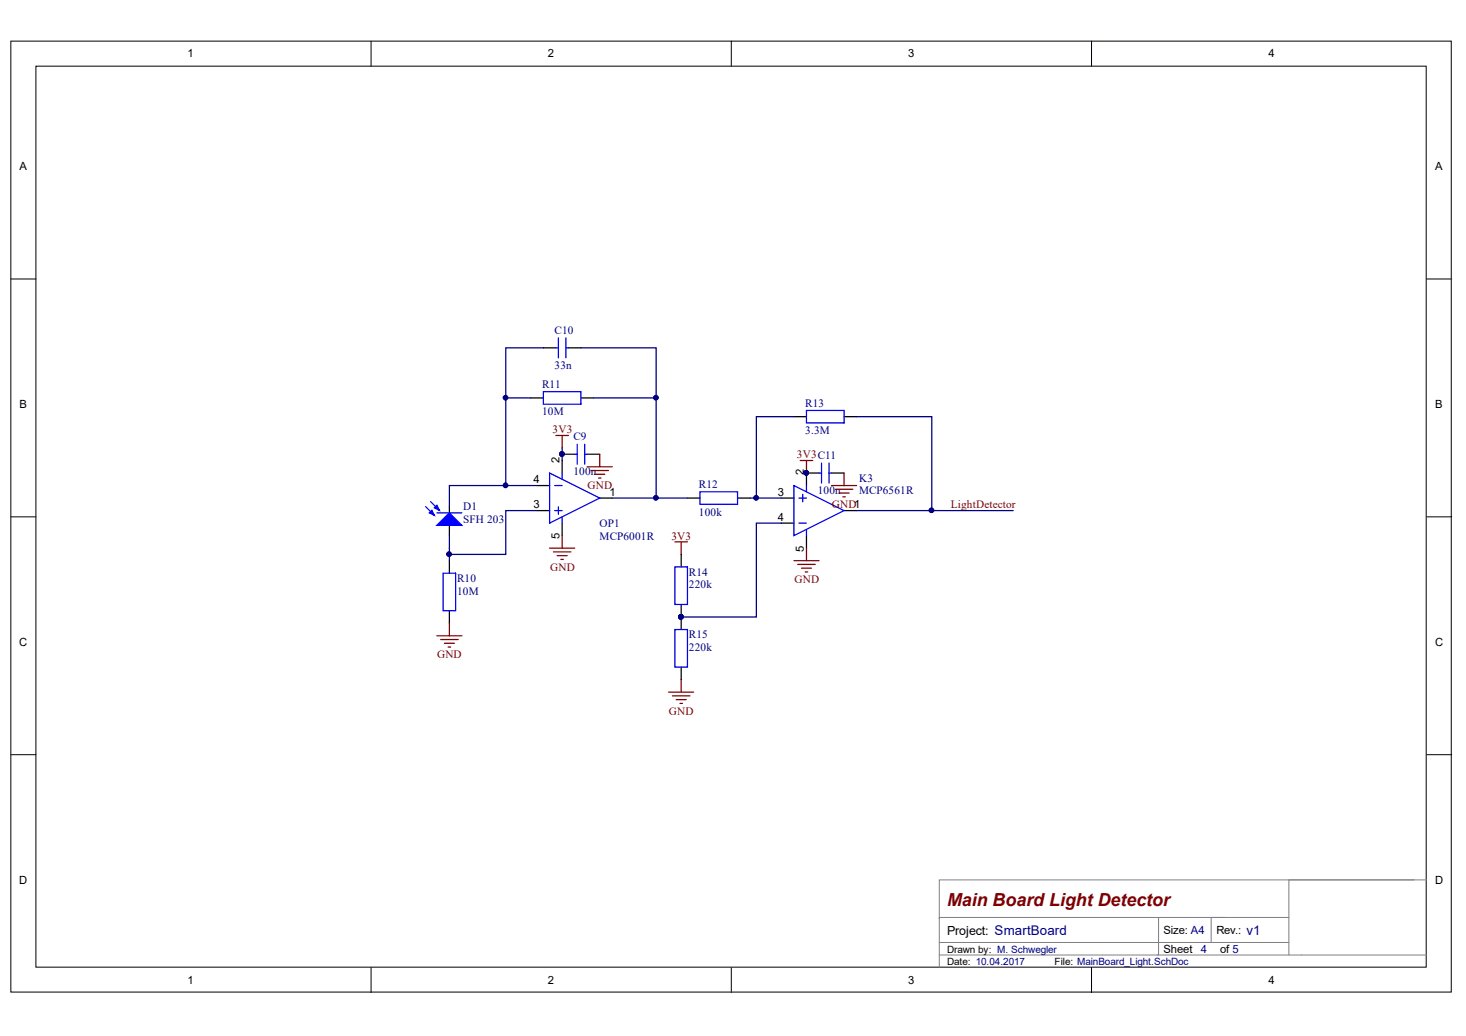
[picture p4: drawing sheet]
<svg xmlns="http://www.w3.org/2000/svg" width="297mm" height="210mm" viewBox="0 0 297 210" stroke-linecap="round" stroke-linejoin="round" font-family="sans-serif">
<defs><g id="words">
<text font-size="3.6" fill="#800000" x="191.9" y="183.6">Main Board Light Detector</text>
<text font-size="2.7" fill="#000080" x="252.5" y="189.4">v1</text>
<text font-size="2.5" x="191.9" y="189.5">Project: SmartBoard</text>
<g font-size="2.3">
<text x="38" y="11.6">1</text>
<text x="111" y="11.6">2</text>
<text x="184" y="11.6">3</text>
<text x="257" y="11.6">4</text>
<text x="4" y="34.5">A</text>
<text x="290.8" y="34.5">A</text>
<text x="4" y="82.6">B</text>
<text x="290.8" y="82.6">B</text>
<text x="113.4" y="93.8" transform="rotate(-90 113.4 93.8)">2</text>
<text x="108.1" y="97.9">4</text>
<text x="123.5" y="100.5">1</text>
<text x="157.6" y="100.5">3</text>
<text x="162.9" y="96.3" transform="rotate(-90 162.9 96.3)">2</text>
<text x="108.1" y="103">3</text>
<text x="157.6" y="105.5">4</text>
<text x="113.4" y="109.2" transform="rotate(-90 113.4 109.2)">5</text>
<text x="162.9" y="111.8" transform="rotate(-90 162.9 111.8)">5</text>
<text x="3.9" y="130.9">C</text>
<text x="290.8" y="130.9">C</text>
<text x="3.9" y="179.1">D</text>
<text x="290.8" y="179.1">D</text>
<text x="235.7" y="189.2">Size: A4</text>
<text x="246.5" y="189.2">Rev.:</text>
<text x="235.7" y="193">Sheet</text>
<text x="247.2" y="193">of 5</text>
<text x="38" y="199.3">1</text>
<text x="111" y="199.3">2</text>
<text x="184" y="199.3">3</text>
<text x="257" y="199.3">4</text>
</g>
<g font-size="2.3" fill="#000080">
<text x="112.4" y="67.7">C10</text>
<text x="112.4" y="74.8">33n</text>
<text x="109.8" y="78.6">R11</text>
<text x="163.2" y="82.4">R13</text>
<text x="109.8" y="84.2">10M</text>
<text x="116.2" y="89.2">C9</text>
<text x="163.2" y="88">3.3M</text>
<text x="116.2" y="96.3">100n</text>
<text x="141.6" y="98.9">R12</text>
<text x="165.7" y="100.1">100n</text>
<text x="174.1" y="97.6">K3</text>
<text x="174.1" y="100.1">MCP6561R</text>
<text x="93.9" y="103.4">D1</text>
<text x="93.9" y="106">SFH 203</text>
<text x="121.5" y="106.8">OP1</text>
<text x="141.6" y="104.5">100k</text>
<text x="121.5" y="109.3">MCP6001R</text>
<text x="92.6" y="117.9">R10</text>
<text x="139.6" y="116.7">R14</text>
<text x="139.6" y="119.2">220k</text>
<text x="92.6" y="120.5">10M</text>
<text x="139.6" y="129.3">R15</text>
<text x="139.6" y="131.9">220k</text>
<text x="243.3" y="193">4</text>
</g>
<g font-size="2.3" fill="#800000">
<text x="112" y="87.7">3V3</text>
<text x="161.5" y="92.8">3V3C11</text>
<text x="119.1" y="99.1">GND</text>
<text x="168.6" y="102.9">GND1</text>
<text x="192.6" y="102.9">LightDetector</text>
<text x="136" y="109.3">3V3</text>
<text x="111.4" y="115.7">GND</text>
<text x="161" y="118.2">GND</text>
<text x="88.5" y="133.4">GND</text>
<text x="135.5" y="144.8">GND</text>
</g>
<g font-size="2">
<text x="191.9" y="195.6">Date: 10.04.2017</text>
<text x="191.9" y="193.1">Drawn by: M. Schwegler</text>
<text x="213.7" y="195.6">File: MainBoard_Light.SchDoc</text>
</g>
</g></defs>
<g fill="#fff" stroke="#000" stroke-width=".2">
<path d="M2.2 8.3h291.9v192.7h-291.9z"/>
<path d="M7.3 13.4h281.7v182.6h-281.7z"/>
</g>
<path d="M75.2 8.3v5.1M148.2 8.3v5.1M221.2 8.3v5.1M2.2 56.5h5.1M289.1 56.5h5.1M2.2 104.7h5.1M289.1 104.7h5.1M2.2 152.9h5.1M289.1 152.9h5.1M75.2 196v5.1M148.2 196v5.1M221.2 196v5.1" fill="none" stroke="#000" stroke-width=".2"/>
<path d="M286.5 178.3h-96.2v17.7M289.1 178.3h-27.9v15.2M190.3 193.5h98.8M190.3 191h70.9M234.7 185.9v7.6h-.2M248.2 185.9h-2.8v5.1h2.3M261.2 185.9h-70.9v.2" fill="none" stroke="#808080" stroke-width=".2"/>
<g fill="none" stroke="#000" stroke-width=".25">
<path d="M110.1 70.5h2.5M115.2 70.5h2.5M107.6 80.6h2.5M108.8 98.4h2.6M113.9 92h2.5M113.9 93.3v2.5M117.7 80.6h2.5M119 92h2.5M160.9 84.4h2.5M165.9 95.8h-2.5v2.6M168.5 95.8h2.5M171 84.4h2.6"/>
<path d="M91.1 102.5v2M91.1 106.5v2M91.1 113.6v2.5M108.8 103.5h2.6M113.9 106v2.5M121.5 100.9h2.6M138 112.3v2.6M139.3 100.9h2.5M149.4 100.9h2.6M158.3 100.9h2.6M158.3 106h2.6M163.4 108.5v2.6"/>
<path d="M171 103.5h2.6M91.1 123.7v2.6M138 122.5v5M138 135.2v2.5"/>
</g>
<g fill="#000080" stroke="#000080" stroke-width=".2">
<circle cx="163.4" cy="95.8" r=".46"/>
<circle cx="113.9" cy="92" r=".46"/>
<circle cx="91" cy="112.3" r=".46"/>
<circle cx="102.4" cy="80.6" r=".46"/>
<circle cx="132.9" cy="80.6" r=".46"/>
<circle cx="132.9" cy="100.9" r=".46"/>
<circle cx="153.2" cy="100.9" r=".46"/>
<circle cx="188.7" cy="103.4" r=".46"/>
<circle cx="138" cy="125" r=".47"/>
<circle cx="102.4" cy="98.3" r=".46"/>
</g>
<g fill="none" stroke="#00f" stroke-width=".25">
<path d="M110.1 79.4h7.6v2.5h-7.6zM112.6 70.5h.5M113.1 68.4v4.1M114.7 68.4v4.1M114.7 70.5h.5M111.4 95.8l10.1 5.1-10.1 5.1zM112.4 98.4h1.5M113.9 95.8v1.3M116.4 92h.5M116.9 90v4.1M118.5 90v4.1M118.5 92h.5"/>
<path d="M141.8 99.6h7.6v2.6h-7.6zM160.9 98.4l10.1 5.1-10.1 5zM163.4 83.2h7.6v2.5h-7.6zM163.4 98.4v1.2M165.9 95.8h.6M166.5 93.8v4.1M168 93.8v4.1M168 95.8h.5M86.2 102.6l1.8 1.8M87.2 101.6l1.8 1.8M88.5 103.9h5.1M89.8 116.1h2.5v7.6h-2.5z"/>
<path d="M112.4 103.5h1.5M113.1 102.7v1.5M113.9 104.7v1.3M136.8 114.9h2.5v7.6h-2.5zM161.9 106h1.5M161.9 100.9h1.5M162.6 100.2v1.5M163.4 107.3v1.2M136.8 127.5h2.5v7.7h-2.5z"/>
</g>
<g fill="none" stroke="#800000" stroke-width=".25">
<path d="M112.6 88.2h2.6M113.9 88.2v2.6M119 94.6h5.1M119.7 95.3h3.6M120.5 96.1h2M121.3 96.9h.5M121.5 92v2.6M162.1 93.3h2.6M163.4 93.3v2.5M168.5 98.4h5.1M169.2 99.1h3.6M170 99.9h2"/>
<path d="M171 95.8v2.6M111.4 111.1h5M112.1 111.8h3.6M112.9 112.6h2M113.6 113.3h.6M113.9 108.5v2.6M136.8 109.8h2.5M138 109.8v2.5M160.9 113.6h5M161.6 114.4h3.6M162.4 115.1h2M163.2 115.9h.5"/>
<path d="M163.4 111.1v2.5M170.8 100.7h.5M88.5 128.8h5.1M89.3 129.6h3.5M90 130.3h2.1M90.8 131.1h.5M91.1 126.3v2.5M138 137.7v2.5M135.5 140.2h5.1M136.2 141h3.6M137 141.8h2M137.8 142.5h.5"/>
</g>
<g fill="none" stroke="#000080" stroke-width=".25">
<path d="M110.1 70.5h-7.6v10.1M117.7 70.5h15.2v10.1M107.6 80.6h-5.1v17.8M108.8 98.4h-17.7v4.1M113.9 90.8v2.5M120.2 80.6h12.7v20.3h-8.8M160.9 84.4h-7.6v16.5M173.6 84.4h15.2v19.1h-15.2M91.1 108.5v5.1M108.8 103.5h-6.3v8.8h-11.4M132.9 100.9h6.4M152 100.9h6.3"/>
<path d="M158.3 106h-5v19h-15.3M188.8 103.5h16.5"/>
</g>
<g fill="#00f" stroke="#00f" stroke-width=".25">
<path d="M88.5 106.4l2.6-2.5 2.5 2.5z"/>
<path d="M88 102.9l.5-.5 .5 1z"/>
<path d="M87 103.9l.5-.5 .5 1z"/>
</g>
<use href="#words"/>
</svg>
